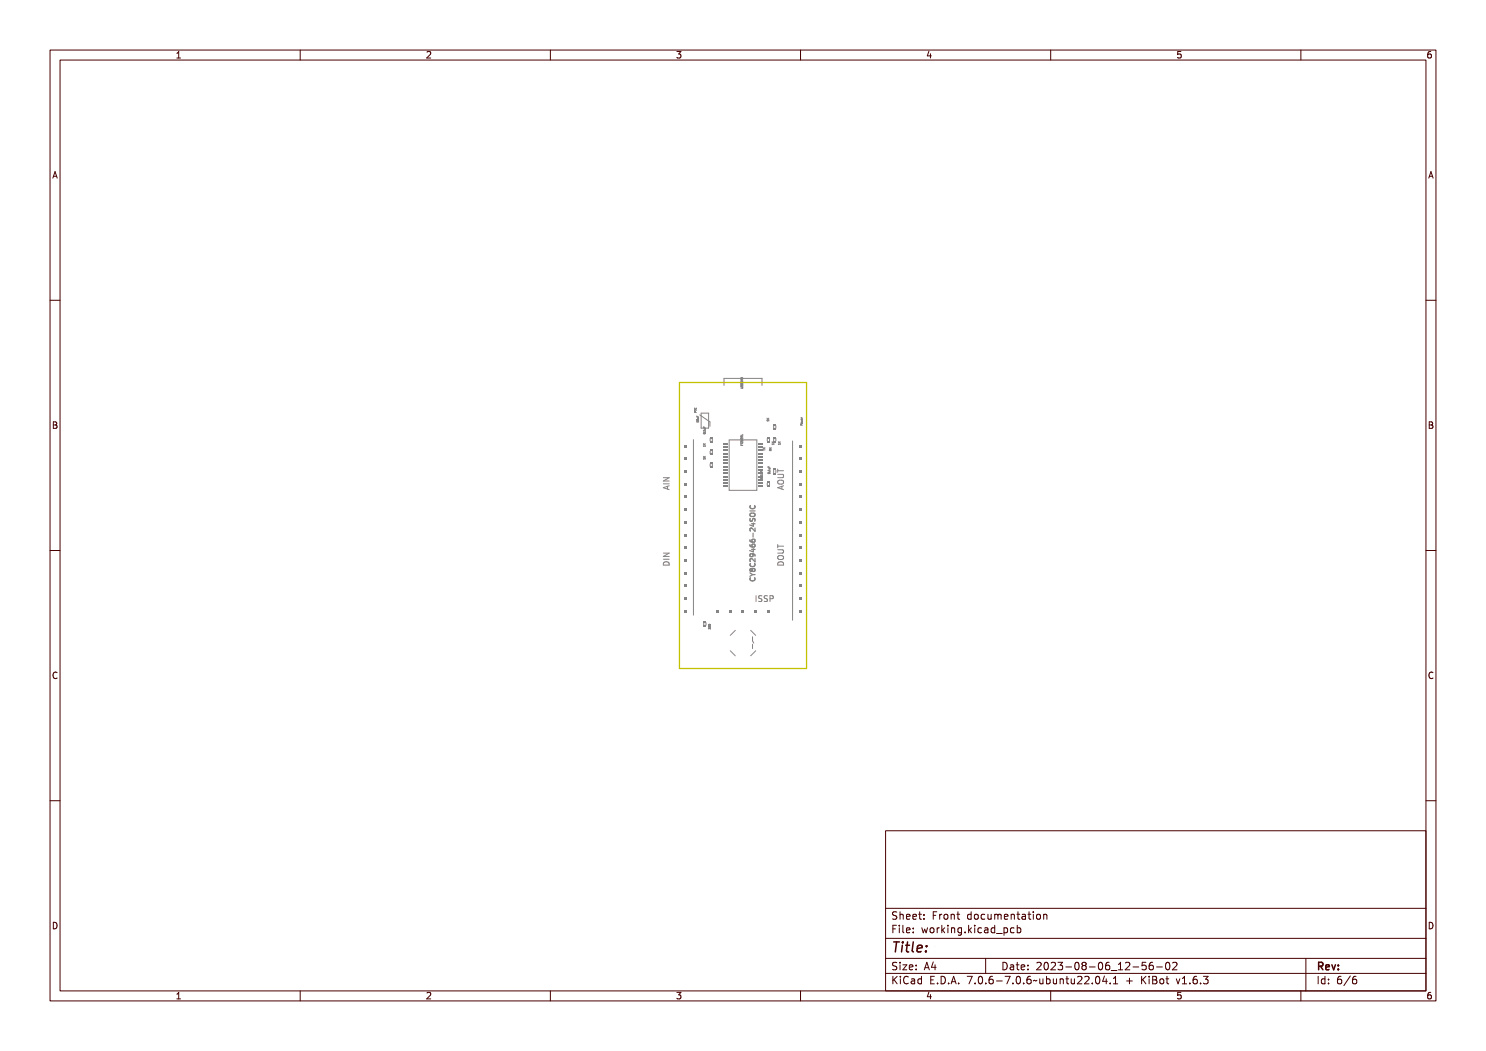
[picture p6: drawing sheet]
<svg xmlns="http://www.w3.org/2000/svg" width="297mm" height="210mm" viewBox="0 0 297 210" stroke-linecap="round" stroke-linejoin="round" font-family="sans-serif">
<defs><g id="words">
<text font-size="2.7" fill="#480000" x="178" y="190.3">Title:</text>
<g font-size="2" fill="#480000">
<text x="178" y="183.7">Sheet: Front documentation</text>
<text x="178" y="186.5">File: working.kicad_pcb</text>
<text x="178" y="193.9">Size: A4</text>
<text x="178" y="196.6">KiCad E.D.A. 7.0.6-7.0.6~ubuntu22.04.1 + KiBot v1.6.3</text>
<text x="200" y="193.9">Date: 2023-08-06_12-56-02</text>
<text x="263" y="196.6">Id: 6/6</text>
<text x="263" y="193.9">Rev:</text>
</g>
<g font-size="1.7" fill="#480000">
<text x="35" y="11.7">1</text>
<text x="85" y="11.7">2</text>
<text x="135" y="11.7">3</text>
<text x="185" y="11.7">4</text>
<text x="235" y="11.7">5</text>
<text x="285" y="11.7">6</text>
<text x="10.5" y="35.7">A</text>
<text x="285.5" y="35.7">A</text>
<text x="10.5" y="85.6">B</text>
<text x="285.5" y="85.6">B</text>
<text x="10.5" y="135.7">C</text>
<text x="285.5" y="135.7">C</text>
<text x="10.5" y="185.6">D</text>
<text x="285.5" y="185.6">D</text>
<text x="35" y="199.7">1</text>
<text x="85" y="199.7">2</text>
<text x="135" y="199.7">3</text>
<text x="185" y="199.7">4</text>
<text x="235" y="199.7">5</text>
<text x="285" y="199.7">6</text>
</g>
<text font-size="1.6" fill="#848484" x="151.1" y="120.1">ISSP</text>
</g></defs>
<g fill="none" stroke="#848484" stroke-width=".2">
<path d="M148.1 77.4h.3M148.1 76.3v.1M148.1 77v.2M148.1 77.2h.1M148.1 76.7h.1M148.1 76.4v.1M148.1 75.5h.3l.1 .2h-.4zM148.1 77.4l.4 .1v.1l-.4 .1 .4-.2zM148.1 76.2h.4l-.3 .1h.2l-.2 .1 .3 .1h-.4l.2-.1zM148.2 77.2v.1l.2-.2 .1 .3-.1-.2-.2 .2zM148.2 76.6v.1l.2-.2 .1 .3-.1-.2-.2 .2zM148.2 76.9l.2-.1 .1 .3h-.4z"/>
<path d="M148.2 75.5h-.1M148.2 76h.3v.2h-.4zM148.2 76.6l-.1 .1M148.2 76.6v.1M148.2 76.9l.1 .1zM148.2 76l.3 .1h-.3zM148.2 77.2h.1M148.2 76.7h.1M148.3 76.7v.1M148.3 76.3l-.2 .2M148.3 76.3l.1 .2M148.3 76.3h.1"/>
<path d="M148.3 76.9l.2 .1zM148.4 77.4h.1M148.4 77h.1M148.4 77l-.2 .2M148.4 76.6l-.1 .1M148.4 76.6h.1M148.4 76.6l.1 .2h-.4v-.1M148.4 77.4v.2h-.3M148.4 77l.1 .1M148.5 77.1l-.1 .1M148.5 75.9h-.4l.2 .1-.2 .1h.4M132.6 96.7h1.1"/>
<path d="M132.6 95.4h1.1l-1.1 .7h1.1M132.8 97.5l1.1-.4v.2l-.3 .1v.3l.3 .1v.2l-1.1-.4zM132.8 96.3h.1v.2h.9v-.2h.1v.6h-.1v-.2h-.9v.2h-.1zM132.8 95.3h1.1v.2l-.9 .4h.9v.1h-1.1v-.2l.9-.3h-.9zM132.9 97.6l.6-.2v.3zM133.4 97.2v.5M133.7 97.1l-1.1 .4 1.1 .3M138.6 87.9v35M138.8 81.9v.2M138.8 82h.4M138.8 82.2v.2h.4M138.8 81.5l.1 .2 .2 .1"/>
<path d="M138.9 81.9l.3 .2-.3 .1zM138.9 82.2h-.1M138.9 82.2h.1M138.9 81.7l.1 .1 .2-.1a.17 .17 0 0 1-.2 .2 .17 .17 0 0 1-.1-.2zM138.9 82.3l.3 .2h-.3zM138.9 82.3l.1 .1zM139 82.2v.2M139.1 81.7v.1M139.1 81.5l.1 .1M139.2 81.6l-.1 .1M139.3 83.1v.2h.3M139.3 83.9h.1"/>
<path d="M139.3 83.9v.1M139.3 84h.1M139.3 84.3l.4-.1v.2h-.4zM139.3 83.3l.1 .2 .1-.2 .2 .2h-.4zM139.3 84.3l.1 .1M139.4 84h.2zM139.4 83.5h.2M139.4 83.6h.3v.2h-.3l.2-.1zM139.4 83.2v.1M139.6 83.8l-.3 .1M139.6 83.8h.1M139.6 83.5h.1"/>
<path d="M139.6 83.8v.1M139.6 83.5v.1M139.6 83.6h-.2M139.6 83.9h.1M139.6 84.1v.3M139.6 84.3h-.3M139.6 83.9l-.3 .1M139.6 83.6h.1M140.6 88.9h.4M140.6 88.6l.2 .3M140.6 91.4h.4M140.6 91.2l.2 .2"/>
<path d="M140.6 85.3v.1h.4M140.6 86.6h.1M140.6 86.5v.1M140.6 86.6v.1M140.6 86.1h.1M140.6 89.1h.4v.2h-.3zM140.6 88.7l.2 .2 .2-.2-.2 .2 .2 .1h-.4l.2-.1zM140.6 91.7l.4-.1v.2h-.3zM140.6 91.3l.2 .1 .2-.1-.2 .1 .2 .1h-.4h.2zM140.6 86l.4-.1v.2h-.3zM140.6 85.3l.1 .2 .1-.2 .2 .2h-.4zM140.7 86.1v.1"/>
<path d="M140.7 86.6h.3zM140.7 85.6h.3M140.7 85.6h.3v.2h-.3l.3-.1zM140.8 85.3v.1M140.9 86.5h-.3M140.9 86.5h.1M140.9 85.6l.1 .1M140.9 86.4h.1M140.9 86.5l.1 .1M140.9 86.3h.1M140.9 85.8h-.2M141 85.9v.3"/>
<path d="M141 86.6l-.4 .1M141 89v.2M141 91.6v.2M141 89.1h-.4l.1 .1M141 88.6l-.3 .2M141 91.7h-.4l.1 .1M141 91.2l-.3 .1M141 86l-.4 .1M141 85.7l-.1 .1M148.1 88.8v.2h.4M148.1 88.5v.3M148.1 88.6h.4"/>
<path d="M148.1 88.4h.1M148.1 87.5v.2M148.1 87.2v.1h.4M148.1 88.3v.1M148.1 88.2v.1M148.1 87.5h.1M148.1 87.1v.1M148.1 87.1h.1M148.1 88.9l.1 .1 .1-.1 .2 .2h-.4zM148.1 88.5l.4 .2-.4 .1zM148.1 87.2h.4v-.1v.2zM148.2 88.3l.3 .1v-.1v.2l-.3-.2v.2z"/>
<path d="M148.2 88h.2l.1 .2-.1-.2-.3 .2zM148.2 87.7l.3 .1v-.1v.2l-.3-.2v.2zM148.2 87.4l.3-.1-.2 .2 .2 .1h-.4zM148.2 87.4l.1 .1zM148.2 87.9h-.1v.2M148.2 87.1l.1 .1M148.3 87.2v.1M148.3 88.9v.1M148.3 87.9h.1v.2M148.3 87.9h-.1M148.5 88.2v.2l-.4-.2M148.5 86.8v.2h-.4"/>
<path d="M148.5 87.5v.2l-.4-.2M148.5 87.1l-.2 .2M152 94.2v.1h.4M152 95.5l.2-.1 .2 .1M152 95.5h.1M152.1 95.5h.3M152.1 94.9l.3-.1v.2h-.3zM152.1 94.2v.2l.2-.2 .1 .2h-.3zM152.1 95.5h.3zM152.1 94.5h.3M152.2 94.5h.2v.2h-.2l.2-.1zM152.2 94.2v.1"/>
<path d="M152.4 94.5v.2h-.3M152.4 95.2h.1M152.4 95.3h.1M152.4 95.5h.1M152.4 94.8v.2M152.4 94.9h-.4l.1 .1M152.5 89.7l.4 .2-.4 .1zM152.5 89.4l.2 .1 .2-.1-.2 .1 .2 .2-.2-.1-.2 .1 .1-.2zM152.5 89.8v.2M152.5 89.9h.4M152.5 89.5l.4 .2M152.9 89.5l-.4 .2"/>
<path d="M153.3 83.8h.4M153.3 83.6l.2 .2M153.3 84.1l.4-.1v.2h-.3zM153.3 83.6l.2 .2 .2-.2-.2 .2 .2 .1h-.4h.2zM153.5 93.2v.2h.4M153.5 94.5l.3 .1M153.5 94.5h.1M153.5 94.5l.3-.1 .1 .2M153.5 93.8h.4v.2h-.4zM153.5 93.2l.1 .1 .1-.1v.1l.2 .1h-.4zM153.6 94.5h.3zM153.6 94.1h.1"/>
<path d="M153.6 93.5h.3v.1l-.3 .1 .3-.1zM153.6 93.6h.3M153.7 83.9v.2M153.7 84h-.4l.1 .1M153.7 83.6l-.3 .1M153.7 93.3v.1M153.8 89.4l.2 .1 .1-.1-.1 .1 .1 .2-.1-.1-.2 .1 .1-.2zM153.8 89.9v.1h.4M153.8 89.5l.4 .2M153.8 89.9h.1M153.8 89.8l.3-.1-.1 .1 .1 .1h-.3zM153.8 94.2h.1"/>
<path d="M153.8 89.8v.1M153.8 89.8l.2 .1zM153.8 93.6l.1 .1h-.3M153.9 89.8h-.1M153.9 89.8l.1 .2M153.9 94.6h-.1M153.9 94.2l-.1 .1M153.9 94.2h.1M153.9 93.9v.2M153.9 94h-.4l.1 .1M154.2 89.8l-.2 .2M154.2 89.5l-.4 .2"/>
<path d="M154.3 88.5h.4M154.3 88.3l.2 .2M154.4 88.8l.3-.1v.2h-.3zM154.4 88.3l.1 .2 .2-.2-.2 .2 .2 .1h-.3h.1zM154.7 88.7h-.4l.1 .1M154.7 88.6v.2M154.7 88.3l-.2 .1M155.4 93.7v.7M155.4 94.8h1l.2 .2-.2 .4h-1M155.4 94.1h1.2M155.5 96.1l.7-.2a.39 .39 0 0 1 .4 .4 .39 .39 0 0 1-.4 .4h-.4a.39 .39 0 0 1-.3-.2 .39 .39 0 0 1 0-.4zM155.6 88.5h.3"/>
<path d="M155.6 88.3l.2 .2M155.6 97.5l1.2-.4v.2l-.3 .1v.3l.3 .1v.2l-1.2-.4zM155.6 95.3h.7a.37 .37 0 0 1 .5 .4 .37 .37 0 0 1-.5 .3h-.7v-.1h.8a.21 .21 0 0 0 .3-.2 .21 .21 0 0 0-.3-.2h-.8zM155.6 94.3h.1v.4h1.1v.1h-1.1v.4h-.1zM155.6 88.8h.1M155.6 88.8l.4-.1v.2h-.3zM155.6 88.3l.2 .2 .2-.2-.2 .2 .2 .1h-.4h.2zM155.7 88.8h.1M155.7 96.3a.53 .53 0 0 1 .7-.1 .53 .53 0 0 1 .2 .7 .62 .62 0 0 1-1-.5zM155.8 97.6l.5-.2v.3zM155.8 96.5a.5 .5 0 0 1 .5-.2 .5 .5 0 0 1 .3 .4 .5 .5 0 0 1-.5 .2 .5 .5 0 0 1-.3-.4zM155.9 88.6v.2"/>
<path d="M155.9 88.7l-.3 .1M155.9 88.3l-.2 .1M156.3 97.2v.5M156.6 97.1l-1.2 .4 1.2 .3M158.4 88.1v35.8M160.1 84.8l.3 .2h-.3zM160.1 84.9l.2 .1zM160.1 84.5l.1 .1M160.1 83.4v.1M160.1 84.5l.1-.1 .2 .1M160.1 84l.3 .1h-.2l.2 .1-.3 .1M160.1 83.5h.3"/>
<path d="M160.1 83.5h.1M160.2 84.6h.1M160.2 84.2h.2l-.1 .1 .1 .1-.2 .1 .2-.1zM160.2 83.6l.2 .2h-.2zM160.2 84.8h-.1l-.1 .2h.4M160.2 84.8h.1M160.2 83.9h.1v.2l.1-.2v.2h-.2zM160.2 84.8v.2M160.2 84l.1 .1zM160.4 84.6h-.1M160.4 84.6h.1M160.4 83.7l-.1 .2h-.1v-.2l.1 .2"/>
<path d="M160.4 84.5v.1M132.6 110.5h1.1l-1.1 .7h1.1M132.6 111.7h1.1M132.7 112.4a.61 .61 0 0 1 .7-.1 .61 .61 0 0 1 .3 .6h-1.1zM132.8 111.5h.1v.3h.9v-.3h.1v.7h-.1v-.3h-.9v.3h-.1zM132.8 110.6h1.1v.1l-.9 .4h.9v.2h-1.1v-.2l.9-.4h-.9zM132.9 112.5a.61 .61 0 0 1 .7 0 .61 .61 0 0 1 .3 .7h-1.1zM133 112.7h.7l.1 .3h-.9zM151.3 119h.6v.1h-.2v.9h.2v.1h-.6v-.1h.2v-.9h-.2zM152.2 119.1l.4-.1h.2l-.1 .2a.23 .23 0 0 0-.4 0 .23 .23 0 0 0 .3 .3 .36 .36 0 0 1 .2 .6 .36 .36 0 0 1-.6-.2 .27 .27 0 0 0 .3 .2 .27 .27 0 0 0 .1-.4 .37 .37 0 0 1-.4-.2 .37 .37 0 0 1 0-.4zM153.2 119.1l.3-.1h.2v.2a.23 .23 0 0 0-.4 0 .23 .23 0 0 0 .2 .3 .36 .36 0 0 1 .2 .6 .36 .36 0 0 1-.6-.2 .27 .27 0 0 0 .4 .2 .27 .27 0 0 0 .1-.4 .37 .37 0 0 1-.4-.2 .37 .37 0 0 1 0-.4zM154.1 119h.3a.37 .37 0 0 1 .4 .5 .37 .37 0 0 1-.6 .2v.4h-.1z"/>
<path d="M154.2 119.1h.2a.21 .21 0 0 1 .2 .2 .21 .21 0 0 1-.2 .3h-.2zM155.4 108.8v.7M155.4 109.9h1l.2 .2-.2 .4h-1M155.4 109.1h1.2M155.5 112.5a.63 .63 0 0 1 .7-.2 .63 .63 0 0 1 .4 .6h-1.2zM155.5 111.2l.7-.2a.39 .39 0 0 1 .4 .4 .39 .39 0 0 1-.4 .4h-.4a.39 .39 0 0 1-.3-.2 .39 .39 0 0 1 0-.4zM155.6 110.6h.7a.37 .37 0 0 1 .5 .3 .37 .37 0 0 1-.5 .4h-.7v-.2h.8a.21 .21 0 0 0 .3-.2 .21 .21 0 0 0-.3-.2h-.8zM155.6 109.5h.1v.4h1.1v.2h-1.1v.3h-.1zM155.7 111.6a.53 .53 0 0 1 .7-.1 .53 .53 0 0 1 .2 .6 .62 .62 0 0 1-1-.4zM155.8 111.8a.5 .5 0 0 1 .5-.2 .5 .5 0 0 1 .3 .4 .5 .5 0 0 1-.5 .1 .5 .5 0 0 1-.3-.3zM155.8 112.5a.61 .61 0 0 1 .7 0 .61 .61 0 0 1 .3 .7h-1.2zM155.8 112.7h.7l.1 .3h-.9z"/>
<path d="M141.6 124.8l.3 .1M141.6 124.8h.1M141.7 124.8h-.1M141.7 124.8h.3M141.7 125.5h.3v.2l-.1-.1-.2 .1zM141.7 125.2h.3v.2l-.1-.1-.2 .1zM141.7 125h.3zM141.7 125.5h-.1v.2M141.8 125.5h-.1M141.8 125.1l-.1 .1-.1-.1v.2M141.8 125.5h.1M141.8 125.5h.2"/>
<path d="M141.8 125.1h.1M141.9 125.1h.1M142 125.3h-.1M142 125.5h.1M142 125.1v.2M142 124.8h.1M142 124.9h-.1M142 124.8v.1M142 125.5l-.1 .2"/>
<circle cx="139.5" cy="84" r=".17"/>
<circle cx="139.5" cy="84" r=".03"/>
<circle cx="140.8" cy="86.7" r=".17"/>
<circle cx="140.8" cy="86.6" r=".03"/>
<circle cx="152.2" cy="95.6" r=".17"/>
<circle cx="152.3" cy="95.5" r=".03"/>
<circle cx="153.7" cy="94.5" r=".17"/>
<circle cx="153.7" cy="94.5" r=".03"/>
<circle cx="160.3" cy="84.6" r=".1"/>
<circle cx="160.3" cy="84.6" r=".14"/>
<circle cx="141.8" cy="125" r=".17"/>
<circle cx="141.8" cy="125" r=".03"/>
</g>
<g fill="none" stroke="#848484" stroke-width=".25">
<path d="M149.9 107.8l.2 .5h.6l.2-.2-.1-.3h-.5v.3l.2 .2M149.9 108.8l.2 .5h.6l.2-.2-.1-.3h-.5v.3l.2 .2M149.9 114.5l.5 .3M149.9 102.1h1M149.9 102.7l.3-.2 .6 .1 .1 .4-.3 .2h-.6l-.1-.2zM149.9 103.6l.1 .5a.42 .42 0 0 0 .5-.5l.4 .1v.5M150 115.4a.45 .45 0 0 0 .4 .7 .45 .45 0 0 0 .4-.7M150 101a.45 .45 0 0 0 .4 .7 .45 .45 0 0 0 .4-.7M150 112.6a.45 .45 0 0 0 .4 .6 .45 .45 0 0 0 .4-.6M150.1 114.8l.5 .3h.4v.2h-.4l-.5 .3v-.1l.4-.3-.4-.2zM150.1 110.9h.6l.1-.1 .2 .3h-.2v.4h-.1l-.6-.4zM150.1 106.8h.6l.1-.1 .2 .3h-.2v.4h-.1l-.6-.4z"/>
<path d="M150.1 104.3l.1 .2h.7l.1-.2v.6l-.1-.2h-.7l-.1 .2zM150.1 110.1h.1a.29 .29 0 0 0 0 .3 .29 .29 0 0 0 .3 .1 .33 .33 0 0 1 .1-.5 .33 .33 0 0 1 .5 .2 .33 .33 0 0 1-.3 .4 .46 .46 0 0 1-.6 0 .46 .46 0 0 1-.1-.5zM150.1 109.3h.1a.29 .29 0 0 0 0 .3 .29 .29 0 0 0 .3 .1 .33 .33 0 0 1 .1-.5 .33 .33 0 0 1 .5 .2 .33 .33 0 0 1-.3 .4 .46 .46 0 0 1-.6 0 .46 .46 0 0 1-.1-.5zM150.1 115.7h.1a.35 .35 0 0 0 .3 .5 .35 .35 0 0 0 .4-.5h.1a.48 .48 0 0 1-.5 .6 .48 .48 0 0 1-.4-.6zM150.1 113.3h.1a.35 .35 0 0 0 .3 .5 .35 .35 0 0 0 .4-.5h.1a.48 .48 0 0 1-.5 .6 .48 .48 0 0 1-.4-.6zM150.1 106h.1v.1a.18 .18 0 0 0 0 .3 .18 .18 0 0 0 .2-.1 .33 .33 0 0 1 .2-.4 .33 .33 0 0 1 .5 .2 .33 .33 0 0 1-.2 .4 .24 .24 0 0 0 0-.4 .24 .24 0 0 0-.3 0 .24 .24 0 0 0-.1 .3 .32 .32 0 0 1-.4 0 .32 .32 0 0 1 0-.4zM150.1 103.5h.1a.35 .35 0 0 0 .3 .5 .35 .35 0 0 0 .4-.5h.1a.48 .48 0 0 1-.5 .6 .48 .48 0 0 1-.4-.6zM150.1 114.2l.3-.1 .1 .2a.28 .28 0 0 1 .4-.1 .28 .28 0 0 1 0 .4 .28 .28 0 0 1-.4-.1 .28 .28 0 0 1-.4 .1 .28 .28 0 0 1 0-.4zM150.1 112.6l.3-.1 .5 .4v-.4h.1v.6l-.5-.4a.23 .23 0 0 0-.4 0 .23 .23 0 0 0 .1 .4l-.2-.2zM150.1 107.7l.3-.1 .5 .4v-.4h.1v.6l-.5-.4a.23 .23 0 0 0-.4 0 .23 .23 0 0 0 .1 .4l-.2-.2zM150.2 111.7a.51 .51 0 0 1 .6-.1 .51 .51 0 0 1 .2 .6h-.1a.29 .29 0 0 0 0-.3 .29 .29 0 0 0-.3-.1 .32 .32 0 0 1 0 .4 .32 .32 0 0 1-.5 0 .32 .32 0 0 1 .1-.5zM150.2 105.2l.6-.1 .2 .2a.48 .48 0 0 1-.5 .5 .48 .48 0 0 1-.4-.5z"/>
<path d="M150.2 105.3a.44 .44 0 0 1 .4-.1 .44 .44 0 0 1 .3 .3 .44 .44 0 0 1-.4 .2 .44 .44 0 0 1-.3-.4zM150.2 111.1h.5v.3zM150.2 107h.5v.3zM150.2 109.8h.7M150.2 104.7h.7M150.3 110.7l.2 .1v.3l-.5 .1-.1-.4 .2-.1h.6l.2 .4M150.3 113.8l.2-.2 .4 .2-.2 .4-.4-.2M150.3 113.8l-.2-.2-.2 .2 .2 .4 .2-.2M150.3 113.8v.2M150.4 114.8h.5M150.4 114.8l-.5 .4M150.5 106.5v.8"/>
<path d="M150.6 109.6v.7l-.8-.3M150.6 104.5v.6l-.8-.2M150.6 108.5h.1v.4h-.1zM150.9 105.5v.7l-.7-.7-.3 .2 .1 .4M150.9 111.6v.7l-.7-.7-.3 .2 .1 .4"/>
<circle cx="150.3" cy="114.4" r=".17"/>
<circle cx="150.4" cy="112" r=".22"/>
<circle cx="150.7" cy="110.3" r=".22"/>
<circle cx="150.7" cy="109.5" r=".22"/>
<circle cx="150.8" cy="114.4" r=".19"/>
</g>
<g fill="#848484">
<path d="M153.3 121.9h.5v.5h-.5z" fill-rule="evenodd"/>
<path d="M150.8 121.9h.5v.5h-.5z" fill-rule="evenodd"/>
<path d="M148.2 121.9h.6v.5h-.6z" fill-rule="evenodd"/>
<path d="M145.7 121.9h.5v.5h-.5z" fill-rule="evenodd"/>
<path d="M143.2 121.9h.5v.5h-.5z" fill-rule="evenodd"/>
</g>
<path d="M154.6 87.6v.5M155.1 87.6v.5" fill="none" stroke="#848484" stroke-width=".2"/>
<g fill="#848484">
<path d="M154.6 88.1h.6v.3h-.6z" fill-rule="evenodd"/>
<path d="M154.6 87.3h.6v.3h-.6z" fill-rule="evenodd"/>
</g>
<path d="M139.9 82.9l2 1.4v.9M140.1 82.5h1.5v3h-1.5zM141.9 90.2v.4M142.4 90.2v.4" fill="none" stroke="#848484" stroke-width=".2"/>
<g fill="#848484">
<path d="M141.8 89.8h.6v.3h-.6z" fill-rule="evenodd"/>
<path d="M141.8 90.7h.6v.3h-.6z" fill-rule="evenodd"/>
<path d="M159.7 114.3h.5v.5h-.5z" fill-rule="evenodd"/>
<path d="M159.7 116.8h.5v.5h-.5z" fill-rule="evenodd"/>
<path d="M159.7 119.4h.5v.5h-.5z" fill-rule="evenodd"/>
<path d="M159.7 121.9h.5v.5h-.5z" fill-rule="evenodd"/>
<path d="M136.8 114.3h.5v.5h-.5z" fill-rule="evenodd"/>
<path d="M136.8 116.8h.5v.5h-.5z" fill-rule="evenodd"/>
<path d="M136.8 119.4h.5v.5h-.5z" fill-rule="evenodd"/>
<path d="M136.8 121.9h.5v.5h-.5z" fill-rule="evenodd"/>
</g>
<path d="M141.9 92.7v.5M142.4 92.7v.5" fill="none" stroke="#848484" stroke-width=".2"/>
<g fill="#848484">
<path d="M141.8 92.4h.6v.3h-.6z" fill-rule="evenodd"/>
<path d="M141.8 93.2h.6v.3h-.6z" fill-rule="evenodd"/>
</g>
<path d="M153.4 96.5v.5M153.8 96.5v.5" fill="none" stroke="#848484" stroke-width=".2"/>
<g fill="#848484">
<path d="M153.3 96.2h.6v.3h-.6z" fill-rule="evenodd"/>
<path d="M153.3 97h.6v.3h-.6z" fill-rule="evenodd"/>
<path d="M136.8 111.7h.5v.5h-.5z" fill-rule="evenodd"/>
<path d="M136.8 109.2h.5v.5h-.5z" fill-rule="evenodd"/>
<path d="M136.8 99h.5v.5h-.5z" fill-rule="evenodd"/>
<path d="M136.8 101.6h.5v.5h-.5z" fill-rule="evenodd"/>
<path d="M136.8 104.1h.5v.5h-.5z" fill-rule="evenodd"/>
<path d="M136.8 106.7h.5v.5h-.5z" fill-rule="evenodd"/>
</g>
<path d="M154.6 94v.5M155.1 94v.5" fill="none" stroke="#848484" stroke-width=".2"/>
<g fill="#848484">
<path d="M154.5 93.7h.6v.3h-.6z" fill-rule="evenodd"/>
<path d="M154.5 94.5h.6v.3h-.6z" fill-rule="evenodd"/>
</g>
<path d="M140.7 124.4v.5M141.1 124.4v.5" fill="none" stroke="#848484" stroke-width=".2"/>
<g fill="#848484">
<path d="M140.6 124.9h.6v.3h-.6z" fill-rule="evenodd"/>
<path d="M140.6 124.1h.6v.3h-.6z" fill-rule="evenodd"/>
<path d="M159.7 99h.5v.5h-.5z" fill-rule="evenodd"/>
<path d="M159.7 101.6h.5v.5h-.5z" fill-rule="evenodd"/>
<path d="M159.7 104.1h.5v.5h-.5z" fill-rule="evenodd"/>
<path d="M159.7 106.7h.5v.5h-.5z" fill-rule="evenodd"/>
</g>
<path d="M154.6 85.1v.5M155.1 85.1v.5M146 130l1 1M147 126l-1 1M150 126l1 1M150.4 127.2v.9l.3 .4M150.4 128.7v.9M151 130l-1 1" fill="none" stroke="#848484" stroke-width=".2"/>
<g fill="#848484">
<path d="M154.5 84.8h.6v.3h-.6z" fill-rule="evenodd"/>
<path d="M154.5 85.6h.6v.3h-.6z" fill-rule="evenodd"/>
</g>
<path d="M153.4 87.6v.5M153.8 87.6v.5" fill="none" stroke="#848484" stroke-width=".2"/>
<g fill="#848484">
<path d="M153.3 88.1h.6v.3h-.6z" fill-rule="evenodd"/>
<path d="M153.3 87.3h.6v.3h-.6z" fill-rule="evenodd"/>
</g>
<path d="M145.7 87.9h5.6v10.1h-5.6z" fill="none" stroke="#848484" stroke-width=".2"/>
<g fill="#848484">
<path d="M151.5 88.6h.9v.3h-.9z" fill-rule="evenodd"/>
<path d="M144.6 88.6h.9v.3h-.9z" fill-rule="evenodd"/>
<path d="M151.5 89.2h.9v.3h-.9z" fill-rule="evenodd"/>
<path d="M144.6 89.2h.9v.3h-.9z" fill-rule="evenodd"/>
<path d="M151.5 89.9h.9v.3h-.9z" fill-rule="evenodd"/>
<path d="M144.6 89.9h.9v.3h-.9z" fill-rule="evenodd"/>
<path d="M151.5 90.5h.9v.3h-.9z" fill-rule="evenodd"/>
<path d="M144.6 90.5h.9v.3h-.9z" fill-rule="evenodd"/>
<path d="M151.5 91.2h.9v.3h-.9z" fill-rule="evenodd"/>
<path d="M144.6 91.2h.9v.3h-.9z" fill-rule="evenodd"/>
<path d="M151.5 91.8h.9v.3h-.9z" fill-rule="evenodd"/>
<path d="M144.6 91.8h.9v.3h-.9z" fill-rule="evenodd"/>
<path d="M151.5 92.5h.9v.3h-.9z" fill-rule="evenodd"/>
<path d="M144.6 92.5h.9v.3h-.9z" fill-rule="evenodd"/>
<path d="M151.5 93.1h.9v.3h-.9z" fill-rule="evenodd"/>
<path d="M144.6 93.1h.9v.3h-.9z" fill-rule="evenodd"/>
<path d="M151.5 93.8h.9v.3h-.9z" fill-rule="evenodd"/>
<path d="M144.6 93.8h.9v.3h-.9z" fill-rule="evenodd"/>
<path d="M151.5 94.4h.9v.3h-.9z" fill-rule="evenodd"/>
<path d="M144.6 94.4h.9v.3h-.9z" fill-rule="evenodd"/>
<path d="M151.5 95.1h.9v.3h-.9z" fill-rule="evenodd"/>
<path d="M144.6 95.1h.9v.3h-.9z" fill-rule="evenodd"/>
<path d="M151.5 95.7h.9v.3h-.9z" fill-rule="evenodd"/>
<path d="M144.6 95.7h.9v.3h-.9z" fill-rule="evenodd"/>
<path d="M151.5 96.4h.9v.3h-.9z" fill-rule="evenodd"/>
<path d="M144.6 96.4h.9v.3h-.9z" fill-rule="evenodd"/>
<path d="M151.5 97h.9v.3h-.9z" fill-rule="evenodd"/>
<path d="M144.6 97h.9v.3h-.9z" fill-rule="evenodd"/>
</g>
<path d="M144.7 77v-1.4h7.6v1.4M141.9 87.6v.5M142.4 87.6v.5" fill="none" stroke="#848484" stroke-width=".2"/>
<g fill="#848484">
<path d="M141.8 87.3h.6v.3h-.6z" fill-rule="evenodd"/>
<path d="M141.8 88.1h.6v.3h-.6z" fill-rule="evenodd"/>
<path d="M136.8 88.9h.5v.5h-.5z" fill-rule="evenodd"/>
<path d="M136.8 91.4h.5v.5h-.5z" fill-rule="evenodd"/>
<path d="M136.8 94h.5v.5h-.5z" fill-rule="evenodd"/>
<path d="M136.8 96.5h.5v.5h-.5z" fill-rule="evenodd"/>
<path d="M159.7 109.2h.5v.5h-.5z" fill-rule="evenodd"/>
<path d="M159.7 111.7h.5v.5h-.5z" fill-rule="evenodd"/>
<path d="M159.7 88.9h.5v.5h-.5z" fill-rule="evenodd"/>
<path d="M159.7 91.4h.5v.5h-.5z" fill-rule="evenodd"/>
<path d="M159.7 94h.5v.5h-.5z" fill-rule="evenodd"/>
<path d="M159.7 96.5h.5v.5h-.5z" fill-rule="evenodd"/>
</g>
<path d="M135.8 76.4h25.4v57.2h-25.4z" fill="none" stroke="#c2c200" stroke-width=".25"/>
<g fill="none" stroke="#480000" stroke-width=".2">
<path d="M10 10h277v190h-277zM12 12h273v186h-273zM60 10v2M110 10v2M160 10v2M210 10v2M260 10v2M10 60h2M285 60h2M10 110h2M285 110h2M10 160h2"/>
<path d="M285 160h2M177 166h108v32h-108zM60 198v2M110 198v2M160 198v2M177 181.5h108M177 187.5h108M177 191.5h108M177 194.5h108M178.1 195.2h.2v.6l.6-.6h.3l-.6 .6 .6 .8h-.2l-.5-.7-.2 .2v.5h-.2zM178.2 185h.9v.2h-.7v.4h.6v.2h-.6v.7h-.2zM178.3 182.4l.5-.1h.2v.2a.31 .31 0 0 0-.5-.1 .31 .31 0 0 0 0 .5 .5 .5 0 0 1 .6 .6 .5 .5 0 0 1-.8 .2l-.1-.2a.34 .34 0 0 0 .4 .1 .34 .34 0 0 0 .1-.5 .47 .47 0 0 1-.5-.2 .47 .47 0 0 1 .1-.5z"/>
<path d="M178.3 192.5l.5-.1h.2v.2a.31 .31 0 0 0-.5-.1 .31 .31 0 0 0 0 .5 .5 .5 0 0 1 .6 .6 .5 .5 0 0 1-.8 .2l-.1-.2a.34 .34 0 0 0 .4 .1 .34 .34 0 0 0 .1-.5 .47 .47 0 0 1-.5-.2 .47 .47 0 0 1 .1-.5zM179.4 182.2h.2v.6a.35 .35 0 0 1 .4-.1 .35 .35 0 0 1 .2 .4v.6h-.2v-.8h-.4v.8h-.2zM179.5 185.4h.4v.9h.4v.2h-.9v-.2h.3v-.8h-.2zM179.5 192.8h.4v.9h.4v.1h-.9v-.1h.3v-.8h-.2zM179.5 195.6h.4v.9h.4v.1h-.9v-.1h.3v-.8h-.2zM179.7 184.9h.2v.3h-.2zM179.7 192.3h.2v.3h-.2zM179.7 195.1h.2v.3h-.2zM180.6 184.9h.4v1.3l.4 .1v.2l-.5-.2v-1.2h-.3zM180.6 192.8h.8l-.6 .9h.6v.1h-.8l.6-.9h-.6zM180.7 182.8l.1-.1a.49 .49 0 0 1 .5 0 .49 .49 0 0 1 .2 .5h-.8a.42 .42 0 0 0 .3 .4 .42 .42 0 0 0 .4-.1 .47 .47 0 0 1-.4 .3 .47 .47 0 0 1-.4-.3zM180.7 195.4a.4 .4 0 0 1 .4-.3 .4 .4 0 0 1 .4 .3 .56 .56 0 0 0-.8 .4 .56 .56 0 0 0 .5 .7l.3-.1a.43 .43 0 0 1-.5 .3 .43 .43 0 0 1-.4-.4v-.6z"/>
<path d="M180.8 182.9l.4-.1 .1 .3h-.6zM181.8 195.6l.3-.1a.43 .43 0 0 1 .5 .5v.6h-.1v-.1a.38 .38 0 0 1-.5 .2 .38 .38 0 0 1-.2-.5 .38 .38 0 0 1 .4-.2h.3a.35 .35 0 0 0-.3-.4 .35 .35 0 0 0-.4 .2zM181.9 182.8l.1-.1a.49 .49 0 0 1 .5 0 .49 .49 0 0 1 .2 .5h-.8a.42 .42 0 0 0 .3 .4 .42 .42 0 0 0 .5-.1 .47 .47 0 0 1-.5 .3 .47 .47 0 0 1-.4-.3zM181.9 185.5l.1-.1a.49 .49 0 0 1 .5 0 .49 .49 0 0 1 .2 .5h-.8a.42 .42 0 0 0 .3 .4 .42 .42 0 0 0 .5-.1 .47 .47 0 0 1-.5 .3 .47 .47 0 0 1-.4-.3zM181.9 192.9l.1-.1a.49 .49 0 0 1 .5 0 .49 .49 0 0 1 .2 .5h-.8a.42 .42 0 0 0 .3 .4 .42 .42 0 0 0 .5-.1 .47 .47 0 0 1-.5 .3 .47 .47 0 0 1-.4-.3zM182 196.2l.5-.1a.31 .31 0 0 1-.2 .4 .31 .31 0 0 1-.4-.1zM182 182.9l.4-.1 .1 .3h-.6zM182 185.6l.4-.1 .1 .3h-.6zM182 193l.4-.1 .1 .3h-.6zM183 195.7l.4-.2 .2 .2v-.6h.2v1.5h-.2v-.1a.42 .42 0 0 1-.5 .1 .42 .42 0 0 1-.2-.5zM183.2 195.8l.1-.1a.4 .4 0 0 1 .3 .4 .4 .4 0 0 1-.3 .4l-.2-.2zM183.2 182.3h.2v.4h.4v.1h-.4v.7l.4 .1v.1h-.4l-.1-.1-.1-.8h-.3v-.1h.3z"/>
<path d="M183.3 185.4h.2v.3h-.2zM183.3 186.2h.2v.3h-.2zM183.3 192.8h.2v.3h-.2zM183.3 193.6h.2v.2h-.2zM184.5 182.7h.2v.3h-.2zM184.5 183.5h.2v.2h-.2zM185.2 185.4h.2l.2 .8 .1-.5h.2l.2 .5 .1-.8h.2l-.2 1.1h-.2l-.2-.7-.2 .7h-.1zM185.4 195.2h.9v.2h-.7v.4h.6v.2h-.6v.5h.7v.1h-.9zM185.7 192.4h.2l.5 1.4h-.2l-.1-.3h-.5l-.1 .3h-.2zM185.8 192.6l.2 .7h-.4zM186.6 182.3h.9v.2h-.7v.4h.6v.2h-.6v.6h-.2zM186.8 185.6l.1-.1a.39 .39 0 0 1 .4 .4 .39 .39 0 0 1-.4 .4l-.1-.2z"/>
<path d="M186.9 196.4h.2v.2h-.2zM187.1 192.4h.2v.9h.2v.2h-.2v.3h-.2v-.3h-.6zM187.1 192.6v.7h-.4zM187.8 195.2a.76 .76 0 0 1 .9 .7 .76 .76 0 0 1-.9 .7zM188 195.4a.57 .57 0 0 1 .5 .5 .57 .57 0 0 1-.5 .6zM188 182.7h.2v.2v-.1a.29 .29 0 0 1 .3-.2 .29 .29 0 0 1 .3 .3 .37 .37 0 0 0-.5-.1 .37 .37 0 0 0-.1 .4v.5h-.2zM188 185.4h.2v.2v-.1a.29 .29 0 0 1 .3-.2 .29 .29 0 0 1 .3 .3 .37 .37 0 0 0-.5-.1 .37 .37 0 0 0-.1 .4v.6h-.2zM189.1 184.9h.1v.9l.5-.4h.2l-.4 .4 .5 .7h-.2l-.4-.6-.2 .1v.5h-.1zM189.2 182.9l.1-.1a.39 .39 0 0 1 .4 .4 .39 .39 0 0 1-.4 .4l-.1-.2zM189.3 196.4h.3v.2h-.3zM190.2 182.7h.2v.1a.35 .35 0 0 1 .4-.1 .35 .35 0 0 1 .3 .4v.6h-.2l-.1-.8h-.3l-.1 .8h-.2zM190.3 185.4h.4v.9h.4v.2h-.9v-.2h.4v-.8h-.3z"/>
<path d="M190.5 195.2h.3l.4 1.4h-.2l-.1-.3h-.5l-.1 .3h-.2zM190.6 184.9h.1v.3h-.1zM190.6 195.4l.2 .7h-.4zM191.4 185.4h.2v.1a.35 .35 0 0 1 .4-.1 .35 .35 0 0 1 .3 .4v.7h-.2l-.1-.9h-.3l-.1 .9h-.2zM191.7 182.3h.1v.4h.4v.1h-.4v.7l.4 .1v.1h-.4l-.1-.1v-.8h-.3v-.1h.3zM191.7 196.4h.3v.2h-.3zM192.7 185.5l.3-.2 .3 .2v-.1h.2v1a.53 .53 0 0 1-.8 .4v-.2a.36 .36 0 0 0 .4 .1 .36 .36 0 0 0 .2-.4l-.1 .1a.53 .53 0 0 1-.7-.3 .53 .53 0 0 1 .2-.6zM192.8 185.6l.1-.1a.39 .39 0 0 1 .4 .4 .39 .39 0 0 1-.4 .4l-.1-.2zM193.8 195.2h.9l-.5 1.4h-.2l.5-1.2h-.7zM193.9 182.8l.3-.2 .3 .2v-.6h.2v1.5h-.2v-.1a.42 .42 0 0 1-.6 .1 .42 .42 0 0 1-.1-.5zM194.1 182.8a.4 .4 0 0 1 .4 .4 .4 .4 0 0 1-.4 .4l-.2-.4zM194.1 186.2h.3v.3h-.3z"/>
<path d="M195.1 184.9h.2v.9l.4-.4h.3l-.5 .4 .5 .7h-.2l-.4-.6-.1 .1v.5h-.2zM195.2 182.9l.1-.1a.39 .39 0 0 1 .4 .4 .39 .39 0 0 1-.4 .4l-.1-.2zM195.3 196.4h.3v.2h-.3zM196.3 185.4h.5v.9h.3v.2h-.9v-.2h.4v-.8h-.3zM196.3 195.4a.57 .57 0 0 1 .7 0 .57 .57 0 0 1 .1 .8 .5 .5 0 0 1-.6 .5 .5 .5 0 0 1-.3-.8zM196.4 182.8a.39 .39 0 0 1 .4-.2 .39 .39 0 0 1 .3 .3 .4 .4 0 0 0-.6 0 .4 .4 0 0 0 0 .6 .4 .4 0 0 0 .6 0 .45 .45 0 0 1-.6 .3 .45 .45 0 0 1-.3-.6zM196.5 195.4a.61 .61 0 0 1 .4 1l-.1 .1a.61 .61 0 0 1-.4-1zM196.6 184.9h.2v.3h-.2zM197 191.5v3M197.4 182.7h.2v.8l.2 .1 .3-.2v-.7h.2v1h-.2v-.1a.35 .35 0 0 1-.4 .2 .35 .35 0 0 1-.3-.5zM197.6 185.5a.39 .39 0 0 1 .4-.2 .39 .39 0 0 1 .3 .3 .4 .4 0 0 0-.6 0 .4 .4 0 0 0 0 .6 .4 .4 0 0 0 .6 0 .45 .45 0 0 1-.6 .3 .45 .45 0 0 1-.3-.6zM197.7 196.4h.3v.2h-.3z"/>
<path d="M198.6 182.7l.5 .1 .3-.1 .2 1h-.2l-.1-.9-.2 .1v.8h-.1l-.2-.9-.1 .9h-.1zM198.7 185.4l.2-.1a.43 .43 0 0 1 .6 .5v.7h-.2v-.2a.38 .38 0 0 1-.5 .2 .38 .38 0 0 1-.2-.5 .38 .38 0 0 1 .5-.2h.2a.35 .35 0 0 0-.3-.4 .35 .35 0 0 0-.3 .2zM198.7 195.4a.38 .38 0 0 1 .4-.3 .38 .38 0 0 1 .3 .3 .43 .43 0 0 0-.5 0 .43 .43 0 0 0-.1 .5 .46 .46 0 0 1 .7 .1 .46 .46 0 0 1-.2 .6 .46 .46 0 0 1-.7-.2zM198.8 186l.5-.1a.31 .31 0 0 1-.1 .4 .31 .31 0 0 1-.4-.1zM199.9 185.5l.3-.2 .3 .2v-.6h.2v1.6h-.2v-.2a.42 .42 0 0 1-.5 .1 .42 .42 0 0 1-.2-.5zM199.9 182.8l.2-.1a.49 .49 0 0 1 .5 0 .49 .49 0 0 1 .1 .5h-.7a.42 .42 0 0 0 .2 .4 .42 .42 0 0 0 .5-.1 .47 .47 0 0 1-.4 .3 .47 .47 0 0 1-.5-.3zM200 196h.5v.2h-.5zM200 185.6l.1-.1a.39 .39 0 0 1 .4 .4 .39 .39 0 0 1-.4 .4l-.1-.2zM200.1 182.9l.3-.1 .2 .3h-.6zM200.1 192.4a.76 .76 0 0 1 1 .7 .76 .76 0 0 1-1 .7zM200.3 192.6a.57 .57 0 0 1 .6 .5 .57 .57 0 0 1-.6 .6zM200.9 186.8l1.2 .1z"/>
<path d="M201 195.2h.9l-.5 1.4h-.2l.5-1.2h-.7zM201.1 182.7h.1v.1a.35 .35 0 0 1 .5-.1 .35 .35 0 0 1 .2 .4v.6h-.2v-.8h-.4l-.1 .8h-.1zM201.4 192.8l.3-.1a.43 .43 0 0 1 .5 .5v.6h-.1v-.1a.38 .38 0 0 1-.5 .2 .38 .38 0 0 1-.2-.5 .38 .38 0 0 1 .4-.2h.3a.35 .35 0 0 0-.3-.4 .35 .35 0 0 0-.4 .2zM201.6 193.4l.5-.1a.31 .31 0 0 1-.2 .4 .31 .31 0 0 1-.4-.1zM202.2 185.4h.2v.1a.53 .53 0 0 1 .8 .3 .53 .53 0 0 1-.6 .7l-.2-.2v.6h-.2zM202.5 182.3h.2v.4h.4v.1h-.4v.7l.4 .1v.1h-.4l-.2-.1v-.8h-.3v-.1h.3zM202.5 185.6l.1-.1a.4 .4 0 0 1 .4 .4 .4 .4 0 0 1-.4 .4l-.2-.2zM202.5 196.4h.3v.2h-.3zM202.8 192.4h.2v.4h.4v.1h-.4v.7l.4 .1v.1h-.4l-.2-.1v-.8h-.3v-.1h.3zM203.5 182.7l.3-.1a.43 .43 0 0 1 .5 .5v.6h-.2v-.1a.38 .38 0 0 1-.5 .2 .38 .38 0 0 1-.2-.5 .38 .38 0 0 1 .5-.2h.2a.35 .35 0 0 0-.2-.4 .35 .35 0 0 0-.4 .2zM203.5 195.4a.57 .57 0 0 1 .8 0 .57 .57 0 0 1 0 .8 .5 .5 0 0 1-.6 .5 .5 .5 0 0 1-.3-.8zM203.6 185.5a.39 .39 0 0 1 .4-.2 .39 .39 0 0 1 .3 .3 .4 .4 0 0 0-.5 0 .4 .4 0 0 0 0 .6 .4 .4 0 0 0 .5 0 .45 .45 0 0 1-.6 .3 .45 .45 0 0 1-.2-.6z"/>
<path d="M203.7 183.3l.4-.1a.31 .31 0 0 1-.1 .4 .31 .31 0 0 1-.4-.1zM203.7 195.4a.61 .61 0 0 1 .4 1l-.1 .1a.61 .61 0 0 1-.3-1zM203.9 192.9l.1-.1a.49 .49 0 0 1 .5 0 .49 .49 0 0 1 .2 .5h-.8a.42 .42 0 0 0 .3 .4 .42 .42 0 0 0 .5-.1 .47 .47 0 0 1-.5 .3 .47 .47 0 0 1-.4-.3zM204 193l.4-.1 .1 .3h-.6zM204.7 184.9h.1v.6a.53 .53 0 0 1 .8 .3 .53 .53 0 0 1-.6 .7l-.2-.2v.2h-.1zM204.9 182.3h.2v.4h.4v.1h-.4v.7l.4 .1v.1h-.4l-.2-.1v-.8h-.3v-.1h.3zM204.9 185.6l.1-.1a.39 .39 0 0 1 .4 .4 .39 .39 0 0 1-.4 .4l-.1-.2zM204.9 196.4h.3v.2h-.3zM205.3 192.8h.2v.3h-.2zM205.3 193.6h.2v.2h-.2zM205.9 182.7h.5v.9h.3v.1h-.9v-.1h.4v-.8h-.3zM205.9 195.4a.38 .38 0 0 1 .4-.3 .38 .38 0 0 1 .3 .3 .43 .43 0 0 0-.5 0 .43 .43 0 0 0-.1 .5 .46 .46 0 0 1 .7 .1 .46 .46 0 0 1-.2 .6 .46 .46 0 0 1-.6-.2z"/>
<path d="M206.2 182.2h.2v.3h-.2zM207 196l1-.1a.49 .49 0 0 1-.8 .1l-.2 .2zM207.3 182.9l.1-.1a.39 .39 0 0 1 .4 .4 .39 .39 0 0 1-.4 .4l-.2-.2zM207.4 192.5a.53 .53 0 0 1 .8 .1 .53 .53 0 0 1-.3 .7l-.3 .4h.7v.1h-.9l.3-.5a.4 .4 0 0 0 .3-.4 .4 .4 0 0 0-.3-.4l-.3 .2zM208.3 182.7h.1v.1a.35 .35 0 0 1 .5-.1 .35 .35 0 0 1 .2 .4v.6h-.2v-.8h-.4l-.1 .8h-.1zM208.3 195.6h.1l.1 .8 .2 .1 .2-.2v-.7h.2v1h-.2v-.1a.35 .35 0 0 1-.4 .2 .35 .35 0 0 1-.2-.5zM208.7 192.6a.57 .57 0 0 1 .7 0 .57 .57 0 0 1 .1 .8 .5 .5 0 0 1-.6 .5 .5 .5 0 0 1-.3-.8zM208.9 192.6a.61 .61 0 0 1 .3 1l-.1 .1a.61 .61 0 0 1-.3-1zM209.5 195.1h.2v.6a.53 .53 0 0 1 .7 .3 .53 .53 0 0 1-.6 .7l-.1-.2v.1h-.2zM209.7 195.8l.1-.1a.4 .4 0 0 1 .4 .4 .4 .4 0 0 1-.4 .4l-.1-.2zM209.8 192.5a.53 .53 0 0 1 .8 .1 .53 .53 0 0 1-.3 .7l-.3 .4h.7v.1h-.9l.3-.5a.4 .4 0 0 0 .3-.4 .4 .4 0 0 0-.3-.4l-.3 .2zM210 198v2"/>
<path d="M210.7 195.6h.2v.8l.2 .1 .2-.2v-.7h.2v1h-.2v-.1a.35 .35 0 0 1-.4 .2 .35 .35 0 0 1-.2-.5zM211 192.4a.46 .46 0 0 1 .6 0 .46 .46 0 0 1 .1 .6l-.1 .1a.47 .47 0 0 1 .2 .7 .47 .47 0 0 1-.7 0l-.1-.2a.35 .35 0 0 0 .5 .1 .35 .35 0 0 0 0-.5h-.3v-.2a.29 .29 0 0 0 .4-.1 .29 .29 0 0 0-.1-.4 .29 .29 0 0 0-.4 .1h-.1zM211.9 195.6h.2v.1a.35 .35 0 0 1 .4-.1 .35 .35 0 0 1 .2 .4v.6h-.2v-.8h-.4v.8h-.2zM212.4 193.2h.5v.2h-.5zM213.3 195.2h.2v.4h.4v.1h-.4v.7l.4 .1v.1h-.4l-.2-.1v-.8h-.3v-.1h.3zM213.5 192.6a.57 .57 0 0 1 .7 0 .57 .57 0 0 1 .1 .8 .5 .5 0 0 1-.6 .5 .5 .5 0 0 1-.3-.8zM213.7 192.6a.61 .61 0 0 1 .3 1v.1a.61 .61 0 0 1-.4-1zM214.3 195.6h.2v.8l.2 .1 .2-.2v-.7h.2v1h-.2v-.1a.35 .35 0 0 1-.4 .2 .35 .35 0 0 1-.2-.5zM214.7 192.5a.41 .41 0 0 1 .7-.1 .41 .41 0 0 1-.2 .7 .42 .42 0 0 1 .2 .6 .42 .42 0 0 1-.7 0 .42 .42 0 0 1 .2-.6l-.3-.2zM215.5 195.3a.53 .53 0 0 1 .8 .1 .53 .53 0 0 1-.3 .7l-.3 .4h.6v.1h-.9l.4-.5a.4 .4 0 0 0 .3-.4 .4 .4 0 0 0-.3-.4l-.3 .2zM216 193.2h.5v.2h-.5zM216.7 195.3a.53 .53 0 0 1 .8 .1 .53 .53 0 0 1-.3 .7l-.3 .4h.6v.1h-.9l.4-.5a.4 .4 0 0 0 .3-.4 .4 .4 0 0 0-.3-.4l-.3 .2z"/>
<path d="M217.1 192.6a.57 .57 0 0 1 .7 0 .57 .57 0 0 1 .1 .8 .5 .5 0 0 1-.6 .5 .5 .5 0 0 1-.3-.8zM217.3 192.6a.61 .61 0 0 1 .3 1v.1a.61 .61 0 0 1-.4-1zM218.2 196.4h.2v.2h-.2zM218.3 192.6a.38 .38 0 0 1 .4-.3 .38 .38 0 0 1 .3 .3 .43 .43 0 0 0-.5 0 .43 .43 0 0 0-.1 .5 .46 .46 0 0 1 .6 .1 .46 .46 0 0 1-.1 .6 .46 .46 0 0 1-.7-.2zM219.2 195.4a.57 .57 0 0 1 .7 0 .57 .57 0 0 1 .1 .8 .5 .5 0 0 1-.7 .5 .5 .5 0 0 1-.3-.8zM219.2 194.2l1.3 .1zM219.4 195.4a.61 .61 0 0 1 .3 1l-.1 .1a.61 .61 0 0 1-.3-1zM220.7 192.5l.5-.1v1.3h.3v.1h-.8v-.1h.3v-1.1h-.3zM220.8 195.2h.2v.9h.2v.2h-.2v.3h-.2v-.3h-.6zM220.8 195.4v.7h-.4zM221.8 196.4h.2v.2h-.2zM221.8 192.5a.53 .53 0 0 1 .8 .1 .53 .53 0 0 1-.3 .7l-.3 .4h.7v.1h-.9l.3-.5a.4 .4 0 0 0 .4-.4 .4 .4 0 0 0-.4-.4l-.3 .2z"/>
<path d="M222.8 195.3l.5-.1v1.3h.3v.1h-.8v-.1h.3v-1.1h-.3zM223.2 193.2h.5v.2h-.5zM224.3 192.4h.7v.2h-.6v.3a.53 .53 0 0 1 .7 .7 .53 .53 0 0 1-.9 .2v-.2a.38 .38 0 0 0 .5 .1 .38 .38 0 0 0 .1-.5 .38 .38 0 0 0-.5-.1zM225.4 195.5h.2v.4h.4v.2h-.4v.4h-.2v-.4h-.4v-.2h.4zM225.5 192.6a.38 .38 0 0 1 .4-.3 .38 .38 0 0 1 .3 .3 .43 .43 0 0 0-.5 0 .43 .43 0 0 0-.1 .5 .46 .46 0 0 1 .7 .1 .46 .46 0 0 1-.2 .6 .46 .46 0 0 1-.7-.2zM226.8 193.2h.5v.2h-.5zM227.5 195.2h.2v.6l.6-.6h.2l-.6 .6 .6 .8h-.2l-.5-.7-.1 .2v.5h-.2zM227.9 192.6a.57 .57 0 0 1 .8 0 .57 .57 0 0 1 0 .8 .5 .5 0 0 1-.6 .5 .5 .5 0 0 1-.3-.8zM228.2 192.6a.61 .61 0 0 1 .3 1l-.1 .1a.61 .61 0 0 1-.3-1zM228.8 195.6h.4v.9h.4v.1h-.9v-.1h.4v-.8h-.3zM229 192.5a.53 .53 0 0 1 .8 .1 .53 .53 0 0 1-.2 .7l-.4 .4h.7v.1h-.9l.3-.5a.4 .4 0 0 0 .4-.4 .4 .4 0 0 0-.4-.4l-.3 .2zM229.1 195.1h.1v.3h-.1z"/>
<path d="M229.9 195.2h.4a.35 .35 0 0 1 .5 .2 .35 .35 0 0 1-.3 .5 .41 .41 0 0 1 .3 .5 .41 .41 0 0 1-.5 .2h-.4zM230.1 196h.2a.27 .27 0 0 1 .3 .2 .27 .27 0 0 1-.3 .3h-.2zM230.1 195.4h.2a.23 .23 0 0 1 .3 .2 .23 .23 0 0 1-.3 .2h-.2zM231.2 193.2h1.1M231.3 195.8l.1-.1a.39 .39 0 0 1 .4 .4 .39 .39 0 0 1-.4 .4l-.1-.2zM232.6 195.2h.1v.4h.4v.1h-.4l.1 .7 .3 .1v.1h-.3l-.2-.1v-.8h-.3v-.1h.3zM233.2 192.4l.1-.1a.8 .8 0 0 1 .5 .7 .8 .8 0 0 1-.5 .8 1 1 0 0 1-.1-1.4zM234.4 192.4l.6-.1 .2 .4-.9 1.1h.9M234.6 195.6h.2l.3 .9 .4-.9h.2l-.4 1h-.3zM236 195.3l.5-.1v1.3h.3v.1h-.8v-.1h.3v-1.1h-.3zM237.4 196.4h.3v.2h-.3zM238.4 195.4a.38 .38 0 0 1 .4-.3 .38 .38 0 0 1 .3 .3 .43 .43 0 0 0-.5 0 .43 .43 0 0 0-.1 .5 .46 .46 0 0 1 .7 .1 .46 .46 0 0 1-.2 .6 .46 .46 0 0 1-.7-.2z"/>
<path d="M239.8 196.4h.3v.2h-.3zM240.7 195.2a.46 .46 0 0 1 .6 0 .46 .46 0 0 1 .1 .6l-.1 .1a.47 .47 0 0 1 .2 .7 .47 .47 0 0 1-.7 0l-.1-.2a.35 .35 0 0 0 .5 .1 .35 .35 0 0 0 0-.5l-.3-.1v-.1a.29 .29 0 0 0 .4-.1 .29 .29 0 0 0-.1-.4 .29 .29 0 0 0-.4 .1h-.1zM260 198v2M261 191.5v6.5M263.2 195.2h.8v.2h-.3v1.1h.3v.1h-.8v-.1h.3v-1.1h-.3zM264.4 195.7l.3-.2 .3 .2v-.6h.2v1.5h-.2v-.1a.42 .42 0 0 1-.5 .1 .42 .42 0 0 1-.2-.5zM264.6 195.8l.1-.1a.4 .4 0 0 1 .3 .4 .4 .4 0 0 1-.3 .4l-.2-.2zM265.9 195.6h.2v.3h-.2zM265.9 196.4h.2v.2h-.2zM268.1 195.4a.38 .38 0 0 1 .3-.3 .38 .38 0 0 1 .4 .3 .43 .43 0 0 0-.5 0 .43 .43 0 0 0-.2 .5 .46 .46 0 0 1 .7 .1 .46 .46 0 0 1-.2 .6 .46 .46 0 0 1-.6-.2zM269.9 195.2h.2l-.8 1.6h-.2zM270.5 195.4a.38 .38 0 0 1 .4-.3 .38 .38 0 0 1 .3 .3 .43 .43 0 0 0-.5 0 .43 .43 0 0 0-.2 .5 .46 .46 0 0 1 .7 .1 .46 .46 0 0 1-.2 .6 .46 .46 0 0 1-.6-.2z"/>
<circle cx="187" cy="185.9" r=".53"/>
<circle cx="189.4" cy="183.2" r=".53"/>
<circle cx="195.4" cy="183.2" r=".53"/>
<circle cx="196.7" cy="195.9" r=".13"/>
<circle cx="199.1" cy="196.2" r=".32"/>
<circle cx="203.9" cy="195.9" r=".13"/>
<circle cx="206.3" cy="196.2" r=".32"/>
<circle cx="207.4" cy="183.2" r=".53"/>
<circle cx="209" cy="193.1" r=".13"/>
<circle cx="213.8" cy="193.1" r=".13"/>
<circle cx="215" cy="193.4" r=".29"/>
<circle cx="215" cy="192.8" r=".25"/>
<circle cx="217.4" cy="193.1" r=".13"/>
<circle cx="218.7" cy="193.4" r=".32"/>
<circle cx="219.5" cy="195.9" r=".13"/>
<circle cx="225.9" cy="193.4" r=".32"/>
<circle cx="228.3" cy="193.1" r=".13"/>
<circle cx="231.5" cy="196.1" r=".53"/>
<circle cx="238.8" cy="196.2" r=".32"/>
<circle cx="268.5" cy="196.2" r=".32"/>
<circle cx="270.9" cy="196.2" r=".32"/>
</g>
<g fill="none" stroke="#480000" stroke-width=".3">
<path d="M178.1 188.4h1.4v.2h-.6v1.7h-.2v-1.7h-.6zM179.9 188.8h.7v1.3h.4v.2h-1.2v-.2h.5v-1.1h-.4zM180.3 188.3h.3v.3h-.3zM181.8 188.4h.2v.4h.6v.2h-.6v1l.6 .1v.2a.55 .55 0 0 1-.8-.5v-.8h-.4v-.2h.4zM183 188.3h.6l.1 1.6 .1 .2h.4v.2a.54 .54 0 0 1-.8-.5v-1.4h-.4zM184.8 189a.65 .65 0 0 1 .8-.1 .65 .65 0 0 1 .3 .7h-1.1a.56 .56 0 0 0 .4 .5 .56 .56 0 0 0 .6-.1v.2a.81 .81 0 0 1-1.1-.1 .81 .81 0 0 1 .1-1.1zM185 189.1l.4-.1 .2 .4h-.8zM186.7 188.9h.3v.4h-.3zM186.7 189.9h.3v.4h-.3zM263.1 192.4a.73 .73 0 0 1 .9 .2v.3l-.3 .3 .5 .6h-.2l-.3-.4-.2-.2h-.2v.6h-.2zM263.3 192.6h.2a.26 .26 0 0 1 .3 .2 .26 .26 0 0 1-.2 .3h-.3zM264.5 192.9l.1-.1a.49 .49 0 0 1 .5 0 .49 .49 0 0 1 .2 .5h-.8a.42 .42 0 0 0 .3 .4 .42 .42 0 0 0 .4-.1 .47 .47 0 0 1-.4 .3 .47 .47 0 0 1-.4-.3z"/>
<path d="M264.6 193l.3-.1 .2 .3h-.6zM265.5 192.8h.2l.3 .9 .3-.9h.2l-.4 1h-.2zM267.1 192.8h.2v.3h-.2zM267.1 193.6h.2v.2h-.2z"/>
</g>
<use href="#words"/>
</svg>
